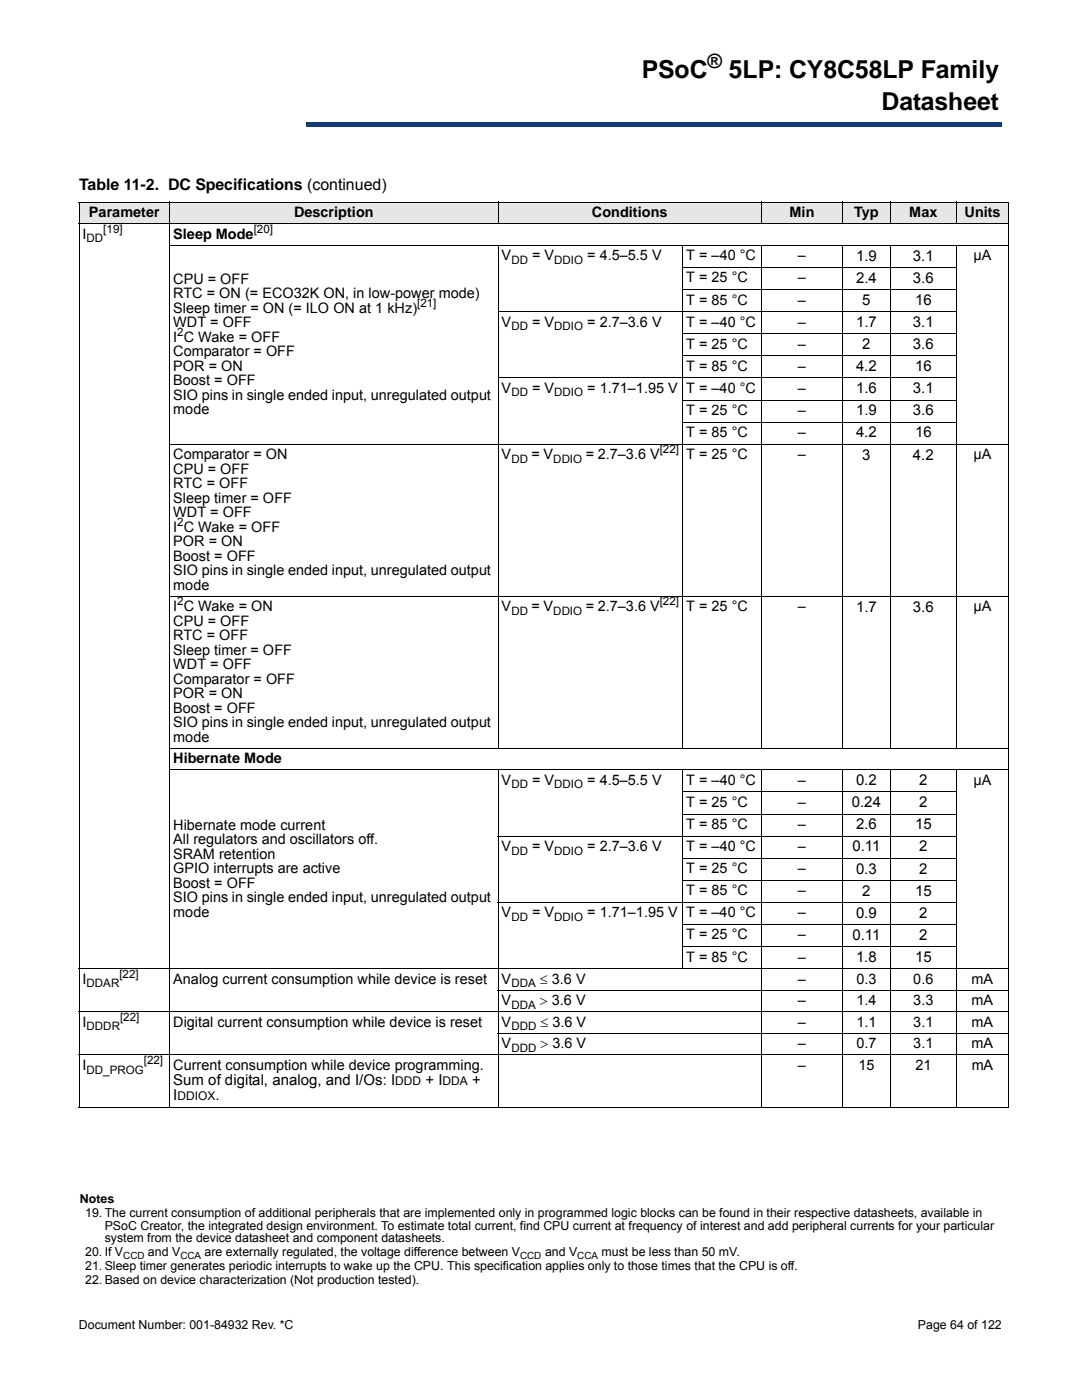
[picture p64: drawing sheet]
<svg xmlns="http://www.w3.org/2000/svg" width="216mm" height="279mm" viewBox="0 0 216 279" stroke-linecap="round" stroke-linejoin="round" font-family="sans-serif">
<defs><g id="words">
<g font-size="4.9">
<text x="128" y="15.5">PSoC</text>
<text x="145.4" y="15.5">5LP: CY8C58LP Family</text>
<text x="175.9" y="21.9">Datasheet</text>
</g>
<text font-size="3.9" x="141.2" y="13.5">®</text>
<text font-size="3.2" x="15.8" y="37.9">Table 11-2. DC Specifications (continued)</text>
<g font-size="3">
<text x="170.8" y="52">1.9</text>
<text x="182.2" y="52">3.1</text>
<text x="170.8" y="56.4">2.4</text>
<text x="182.2" y="56.4">3.6</text>
<text x="170.8" y="65.3">1.7</text>
<text x="172.1" y="60.8">5</text>
<text x="182.2" y="65.3">3.1</text>
<text x="182.6" y="60.8">16</text>
<text x="172.1" y="69.7">2</text>
<text x="182.2" y="69.7">3.6</text>
<text x="170.8" y="74.1">4.2</text>
<text x="182.6" y="74.1">16</text>
<text x="170.8" y="78.5">1.6</text>
<text x="170.8" y="82.9">1.9</text>
<text x="182.2" y="78.5">3.1</text>
<text x="182.2" y="82.9">3.6</text>
<text x="170.8" y="87.3">4.2</text>
<text x="182.6" y="87.3">16</text>
<text x="172.1" y="91.7">3</text>
<text x="182.2" y="91.7">4.2</text>
<text x="170.8" y="122">1.7</text>
<text x="182.2" y="122">3.6</text>
<text x="170" y="161.1">0.24</text>
<text x="170.8" y="156.7">0.2</text>
<text x="183.4" y="161.1">2</text>
<text x="183.4" y="156.7">2</text>
<text x="170.8" y="165.5">2.6</text>
<text x="182.6" y="165.5">15</text>
<text x="170.1" y="169.9">0.11</text>
<text x="183.4" y="169.9">2</text>
<text x="170.8" y="174.3">0.3</text>
<text x="172.1" y="178.8">2</text>
<text x="182.6" y="178.8">15</text>
<text x="183.4" y="174.3">2</text>
<text x="170.8" y="183.2">0.9</text>
<text x="183.4" y="183.2">2</text>
<text x="170.1" y="187.6">0.11</text>
<text x="170.8" y="192">1.8</text>
<text x="182.6" y="192">15</text>
<text x="183.4" y="187.6">2</text>
<text x="34.6" y="216.6">Sum of digital, analog, and I/Os: I</text>
<text x="34.6" y="219.6">I</text>
<text x="43" y="219.6">.</text>
<text x="84.9" y="216.6">+ I</text>
<text x="94.2" y="216.6">+</text>
</g>
<g font-size="2.9">
<text x="16.5" y="47.6">I</text>
<text x="17.8" y="43.3">Parameter</text>
<text x="34.6" y="47.6">Sleep Mode</text>
<text x="58.7" y="43.3">Description</text>
<text x="118.1" y="43.3">Conditions</text>
<text x="157.5" y="43.3">Min</text>
<text x="170.4" y="43.3">Typ</text>
<text x="181.4" y="43.3">Max</text>
<text x="192.5" y="43.3">Units</text>
<text x="100.1" y="51.9">V</text>
<text x="106.2" y="51.9">= V</text>
<text x="117.2" y="51.9">= 4.5–5.5 V</text>
<text x="136.9" y="51.9">T = –40 °C</text>
<text x="159.2" y="51.9">–</text>
<text x="194.2" y="51.9">µA</text>
<text x="34.6" y="56.6">CPU = OFF</text>
<text x="34.6" y="59.5">RTC = ON (= ECO32K ON, in low-power mode)</text>
<text x="136.9" y="56.4">T = 25 °C</text>
<text x="159.2" y="56.4">–</text>
<text x="34.6" y="62.4">Sleep timer = ON (= ILO ON at 1 kHz)</text>
<text x="34.6" y="65.3">WDT = OFF</text>
<text x="100.1" y="65.2">V</text>
<text x="106.2" y="65.2">= V</text>
<text x="117.2" y="65.2">= 2.7–3.6 V</text>
<text x="136.9" y="60.8">T = 85 °C</text>
<text x="136.9" y="65.2">T = –40 °C</text>
<text x="159.2" y="65.2">–</text>
<text x="159.2" y="60.8">–</text>
<text x="34.6" y="68.2">I C Wake = OFF</text>
<text x="34.6" y="71.1">Comparator = OFF</text>
<text x="136.9" y="69.6">T = 25 °C</text>
<text x="159.2" y="69.6">–</text>
<text x="34.6" y="74">POR = ON</text>
<text x="34.6" y="76.9">Boost = OFF</text>
<text x="136.9" y="74">T = 85 °C</text>
<text x="159.2" y="74">–</text>
<text x="34.6" y="79.8">SIO pins in single ended input, unregulated output</text>
<text x="34.6" y="82.7">mode</text>
<text x="100.1" y="78.4">V</text>
<text x="106.2" y="78.4">= V</text>
<text x="117.2" y="78.4">= 1.71–1.95 V T = –40 °C</text>
<text x="136.9" y="82.8">T = 25 °C</text>
<text x="159.2" y="78.4">–</text>
<text x="159.2" y="82.8">–</text>
<text x="136.9" y="87.2">T = 85 °C</text>
<text x="159.2" y="87.2">–</text>
<text x="34.6" y="91.6">Comparator = ON</text>
<text x="34.6" y="94.5">CPU = OFF</text>
<text x="100.1" y="91.6">V</text>
<text x="106.1" y="91.6">= V</text>
<text x="116.9" y="91.6">= 2.7–3.6 V</text>
<text x="136.9" y="91.6">T = 25 °C</text>
<text x="159.2" y="91.6">–</text>
<text x="194.2" y="91.6">µA</text>
<text x="34.6" y="97.4">RTC = OFF</text>
<text x="34.6" y="100.3">Sleep timer = OFF</text>
<text x="34.6" y="103.2">WDT = OFF</text>
<text x="34.6" y="106.1">I C Wake = OFF</text>
<text x="34.6" y="109">POR = ON</text>
<text x="34.6" y="111.9">Boost = OFF</text>
<text x="34.6" y="114.8">SIO pins in single ended input, unregulated output</text>
<text x="34.6" y="117.7">mode</text>
<text x="34.6" y="122">I C Wake = ON</text>
<text x="34.6" y="124.9">CPU = OFF</text>
<text x="100.1" y="122">V</text>
<text x="106.1" y="122">= V</text>
<text x="116.9" y="122">= 2.7–3.6 V</text>
<text x="136.9" y="122">T = 25 °C</text>
<text x="159.2" y="122">–</text>
<text x="194.2" y="122">µA</text>
<text x="34.6" y="127.8">RTC = OFF</text>
<text x="34.6" y="130.7">Sleep timer = OFF</text>
<text x="34.6" y="133.5">WDT = OFF</text>
<text x="34.6" y="136.4">Comparator = OFF</text>
<text x="34.6" y="139.3">POR = ON</text>
<text x="34.6" y="142.2">Boost = OFF</text>
<text x="34.6" y="145.1">SIO pins in single ended input, unregulated output</text>
<text x="34.6" y="148">mode</text>
<text x="34.6" y="152.3">Hibernate Mode</text>
<text x="100.1" y="156.6">V</text>
<text x="106.2" y="156.6">= V</text>
<text x="117.2" y="156.6">= 4.5–5.5 V</text>
<text x="136.9" y="161">T = 25 °C</text>
<text x="136.9" y="156.6">T = –40 °C</text>
<text x="159.2" y="156.6">–</text>
<text x="159.2" y="161">–</text>
<text x="194.2" y="156.6">µA</text>
<text x="34.6" y="165.6">Hibernate mode current</text>
<text x="136.9" y="165.4">T = 85 °C</text>
<text x="159.2" y="165.4">–</text>
<text x="34.6" y="168.5">All regulators and oscillators off.</text>
<text x="34.6" y="171.4">SRAM retention</text>
<text x="100.1" y="169.8">V</text>
<text x="106.2" y="169.8">= V</text>
<text x="117.2" y="169.8">= 2.7–3.6 V</text>
<text x="136.9" y="169.8">T = –40 °C</text>
<text x="159.2" y="169.8">–</text>
<text x="34.6" y="174.3">GPIO interrupts are active</text>
<text x="34.6" y="177.2">Boost = OFF</text>
<text x="136.9" y="174.3">T = 25 °C</text>
<text x="136.9" y="178.7">T = 85 °C</text>
<text x="159.2" y="174.3">–</text>
<text x="159.2" y="178.7">–</text>
<text x="34.6" y="180.1">SIO pins in single ended input, unregulated output</text>
<text x="34.6" y="183">mode</text>
<text x="100.1" y="183.1">V</text>
<text x="106.2" y="183.1">= V</text>
<text x="117.2" y="183.1">= 1.71–1.95 V T = –40 °C</text>
<text x="159.2" y="183.1">–</text>
<text x="136.9" y="187.5">T = 25 °C</text>
<text x="136.9" y="191.9">T = 85 °C</text>
<text x="159.2" y="187.5">–</text>
<text x="159.2" y="191.9">–</text>
<text x="16.5" y="196.3">I</text>
<text x="34.6" y="196.3">Analog current consumption while device is reset</text>
<text x="100.1" y="196.3">V</text>
<text x="107.7" y="196.3">≤ 3.6 V</text>
<text x="159.2" y="196.3">–</text>
<text x="170.9" y="196.3">0.3</text>
<text x="182.2" y="196.3">0.6</text>
<text x="193.9" y="196.3">mA</text>
<text x="100.1" y="200.6">V</text>
<text x="107.7" y="200.6">&gt; 3.6 V</text>
<text x="159.2" y="200.6">–</text>
<text x="170.9" y="200.6">1.4</text>
<text x="182.2" y="200.6">3.3</text>
<text x="193.9" y="200.6">mA</text>
<text x="16.5" y="204.9">I</text>
<text x="34.6" y="204.9">Digital current consumption while device is reset</text>
<text x="100.1" y="209.2">V</text>
<text x="100.1" y="204.9">V</text>
<text x="107.8" y="204.9">≤ 3.6 V</text>
<text x="107.8" y="209.2">&gt; 3.6 V</text>
<text x="159.2" y="204.9">–</text>
<text x="159.2" y="209.2">–</text>
<text x="170.9" y="204.9">1.1</text>
<text x="170.9" y="209.2">0.7</text>
<text x="182.2" y="204.9">3.1</text>
<text x="182.2" y="209.2">3.1</text>
<text x="193.9" y="204.9">mA</text>
<text x="193.9" y="209.2">mA</text>
<text x="16.5" y="213.5">I</text>
<text x="34.6" y="213.6">Current consumption while device programming.</text>
<text x="159.2" y="213.5">–</text>
<text x="171.3" y="213.5">15</text>
<text x="182.6" y="213.5">21</text>
<text x="193.9" y="213.5">mA</text>
</g>
<g font-size="2.5">
<text x="15.9" y="240.1">Notes</text>
<text x="17" y="243">19. The current consumption of additional peripherals that are implemented only in programmed logic blocks can be found in their respective datasheets, available in</text>
<text x="20.9" y="245.4">PSoC Creator, the integrated design environment. To estimate total current, find CPU current at frequency of interest and add peripheral currents for your particular</text>
<text x="17" y="250.7">20. If V</text>
<text x="20.9" y="247.9">system from the device datasheet and component datasheets.</text>
<text x="29.5" y="250.7">and V</text>
<text x="40.8" y="250.7">are externally regulated, the voltage difference between V</text>
<text x="108.8" y="250.7">and V</text>
<text x="120" y="250.7">must be less than 50 mV.</text>
<text x="17" y="253.5">21. Sleep timer generates periodic interrupts to wake up the CPU. This specification applies only to those times that the CPU is off.</text>
<text x="17" y="256.3">22. Based on device characterization (Not production tested).</text>
<text x="15.7" y="265.2">Document Number: 001-84932 Rev. *C</text>
<text x="183.2" y="265.2">Page 64 of 122</text>
</g>
<g font-size="2.4">
<text x="35.4" y="219.6">DDIOX</text>
<text x="78.9" y="216.6">DDD</text>
<text x="88.3" y="216.6">DDA</text>
</g>
<g font-size="2.3">
<text x="20.6" y="46.5">[19]</text>
<text x="50.6" y="46.5">[20]</text>
<text x="17.3" y="48.4">DD</text>
<text x="102" y="52.7">DD</text>
<text x="110.6" y="52.7">DDIO</text>
<text x="83.2" y="61.3">[21]</text>
<text x="102" y="65.9">DD</text>
<text x="110.6" y="65.9">DDIO</text>
<text x="35.4" y="67">2</text>
<text x="102" y="79.1">DD</text>
<text x="110.6" y="79.1">DDIO</text>
<text x="102" y="92.4">DD</text>
<text x="110.4" y="92.4">DDIO</text>
<text x="131.7" y="90.5">[22]</text>
<text x="35.4" y="104.9">2</text>
<text x="35.4" y="120.8">2</text>
<text x="102" y="122.7">DD</text>
<text x="110.4" y="122.7">DDIO</text>
<text x="131.7" y="120.8">[22]</text>
<text x="102" y="157.4">DD</text>
<text x="110.6" y="157.4">DDIO</text>
<text x="102" y="170.6">DD</text>
<text x="110.6" y="170.6">DDIO</text>
<text x="102" y="183.8">DD</text>
<text x="110.6" y="183.8">DDIO</text>
<text x="17.3" y="197">DDAR</text>
<text x="23.8" y="195.2">[22]</text>
<text x="102" y="197">DDA</text>
<text x="24" y="203.8">[22]</text>
<text x="102" y="201.3">DDA</text>
<text x="17.3" y="205.6">DDDR</text>
<text x="102" y="205.6">DDD</text>
<text x="102" y="210">DDD</text>
<text x="17.3" y="214.2">DD_PROG</text>
<text x="28.7" y="212.4">[22]</text>
</g>
<g font-size="2">
<text x="24.6" y="251.3">CCD</text>
<text x="36" y="251.3">CCA</text>
<text x="103.8" y="251.3">CCD</text>
<text x="115.2" y="251.3">CCA</text>
</g>
</g></defs>
<path d="M61 24.4h138.8v.9h-138.8z" fill="#163b71"/>
<path d="M61 24.4h138.9" fill="none" stroke="#163b71" stroke-width=".2"/>
<path d="M199.7 24.4h.2v1h-.2z" fill="#163b71"/>
<path d="M61 25.3h138.8" fill="none" stroke="#163b71" stroke-width=".2"/>
<path d="M61 24.3h.1v1h-.1z" fill="#163b71"/>
<path d="M15.8 8.6h45.2v18h-45.2z" fill="#fff"/>
<g fill="#e6e6e6">
<path d="M15.8 40.3h18.1v4.4h-18.1z"/>
<path d="M33.9 40.3h65.5v4.4h-65.5z"/>
<path d="M99.4 40.3h52.5v4.4h-52.5z"/>
<path d="M151.9 40.3h16.2v4.4h-16.2z"/>
<path d="M168.1 40.3h9.6v4.4h-9.6z"/>
<path d="M177.7 40.3h13.1v4.4h-13.1z"/>
<path d="M190.8 40.3h10.5v4.4h-10.5z"/>
</g>
<g fill="none" stroke="#000" stroke-width=".2">
<path d="M15.7 40.3h185.6M15.7 44.7h185.6M15.8 44.7v148.5M15.8 40.4v4.2M33.8 49h167.5M33.9 40.3v180.7M99.4 40.3v4.4M99.4 48.9v100.5M136.1 53.4h54.8M136.1 57.8h54.8M136.2 48.9v100.5M151.9 40.3v4.4"/>
<path d="M151.9 48.9v100.5M168.1 40.3v4.4M168.1 48.9v100.5M177.7 40.3v4.4M177.7 48.9v100.5M190.8 40.3v4.4M190.8 48.9v100.5M201.3 44.7v4.2M201.3 40.4v4.2M201.3 49v171.9M99.4 62.2h91.5M99.4 75.4h91.5"/>
<path d="M136.1 66.6h54.8M136.1 71h54.8M136.1 79.8h54.8M33.8 88.6h167.5M136.1 84.2h54.8M33.8 119h167.5M33.8 149.3h167.5M33.8 153.6h167.5M99.4 153.5v67.5M136.1 158.1h54.8M136.2 153.5v39.9M151.9 153.5v67.5"/>
<path d="M168.1 153.5v67.5M177.7 153.5v67.5M190.8 153.5v67.5M99.3 166.9h91.6M136.1 162.5h54.8M136.1 171.3h54.8M136.1 175.7h54.8M15.7 193.3h185.6M15.8 193.4v27.5M99.3 180.1h91.6M99.3 197.6h102M136.1 184.5h54.8"/>
<path d="M136.1 188.9h54.8M15.7 201.9h185.6M15.7 210.5h185.6M99.3 206.2h102M15.7 220.9h185.6"/>
</g>
<use href="#words"/>
</svg>
